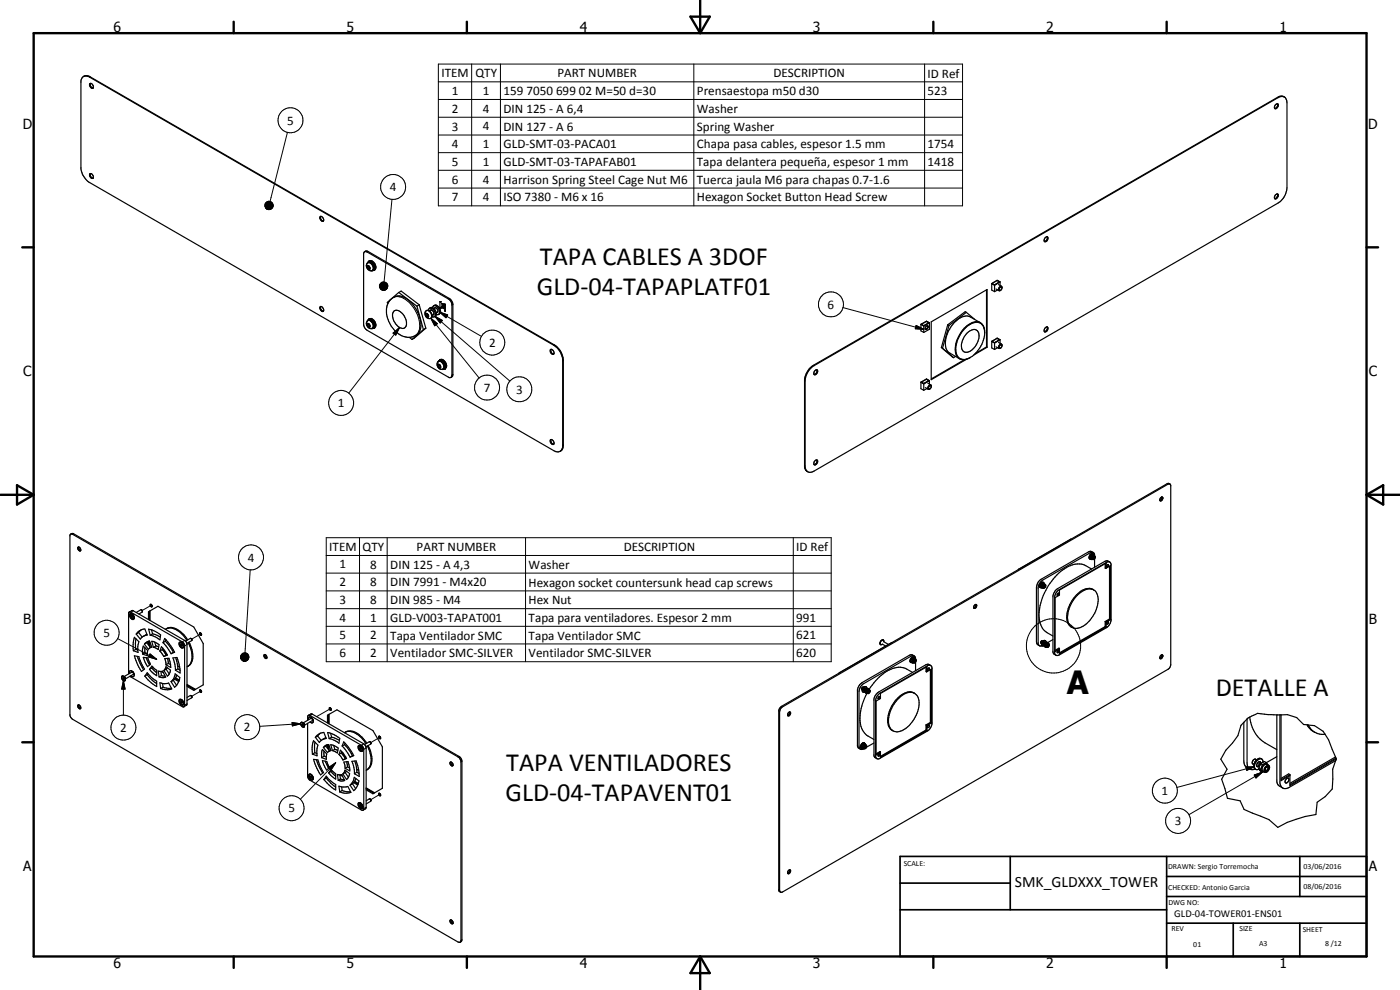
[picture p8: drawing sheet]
<svg xmlns="http://www.w3.org/2000/svg" width="420mm" height="297mm" viewBox="0 0 420 297" stroke-linecap="round" stroke-linejoin="round" font-family="sans-serif">
<defs><g id="words">
<text font-size="9.6" x="320.2" y="208.2">A</text>
<g font-size="7.9">
<text x="162" y="79.5">TAPA CABLES A 3DOF</text>
<text x="161.1" y="88.5">GLD-04-TAPAPLATF01</text>
<text x="364.9" y="208.8">DETALLE A</text>
<text x="151.9" y="231.4">TAPA VENTILADORES</text>
<text x="151.7" y="240.5">GLD-04-TAPAVENT01</text>
</g>
<text font-size="4.7" x="304.6" y="266.1">SMK_GLDXXX_TOWER</text>
<g font-size="4.2">
<text x="34" y="9.6">6</text>
<text x="104" y="9.6">5</text>
<text x="174" y="9.6">4</text>
<text x="244" y="9.6">3</text>
<text x="314" y="9.6">2</text>
<text x="384" y="9.6">1</text>
<text x="6.8" y="38.7">D</text>
<text x="410.6" y="38.7">D</text>
<text x="7" y="112.9">C</text>
<text x="410.8" y="112.9">C</text>
<text x="7" y="187.1">B</text>
<text x="410.8" y="187.1">B</text>
<text x="7" y="261.4">A</text>
<text x="410.8" y="261.4">A</text>
<text x="34" y="290.4">6</text>
<text x="104" y="290.4">5</text>
<text x="174" y="290.4">4</text>
<text x="244" y="290.4">3</text>
<text x="314" y="290.4">2</text>
<text x="384" y="290.4">1</text>
</g>
<g font-size="3.9">
<text x="132.5" y="23.2">ITEM</text>
<text x="142.7" y="23.2">QTY</text>
<text x="167.3" y="23.2">PART NUMBER</text>
<text x="232.1" y="23.2">DESCRIPTION</text>
<text x="278.4" y="23.3">ID Ref</text>
<text x="135.6" y="28.5">1</text>
<text x="144.9" y="28.5">1</text>
<text x="151.1" y="28.6">159 7050 699 02 M=50 d=30</text>
<text x="209.2" y="28.6">Prensaestopa m50 d30</text>
<text x="278.4" y="28.5">523</text>
<text x="135.6" y="33.8">2</text>
<text x="144.9" y="33.8">4</text>
<text x="151.1" y="33.8">DIN 125 - A 6,4</text>
<text x="209.2" y="33.9">Washer</text>
<text x="86.2" y="37.4">5</text>
<text x="135.6" y="39.2">3</text>
<text x="144.9" y="39.1">4</text>
<text x="151.1" y="39.2">DIN 127 - A 6</text>
<text x="209.2" y="39.2">Spring Washer</text>
<text x="135.6" y="44.4">4</text>
<text x="144.9" y="44.4">1</text>
<text x="151.1" y="44.4">GLD-SMT-03-PACA01</text>
<text x="209.2" y="44.5">Chapa pasa cables, espesor 1.5 mm</text>
<text x="278.4" y="44.4">1754</text>
<text x="135.6" y="49.7">5</text>
<text x="144.9" y="49.7">1</text>
<text x="151.1" y="49.7">GLD-SMT-03-TAPAFAB01</text>
<text x="209.2" y="49.8">Tapa delantera pequeña, espesor 1 mm</text>
<text x="278.4" y="49.7">1418</text>
<text x="117" y="57.4">4</text>
<text x="135.6" y="55.1">6</text>
<text x="144.9" y="55.1">4</text>
<text x="151.1" y="55.2">Harrison Spring Steel Cage Nut M6</text>
<text x="209.2" y="55.2">Tuerca jaula M6 para chapas 0.7-1.6</text>
<text x="135.6" y="60.4">7</text>
<text x="144.9" y="60.4">4</text>
<text x="151.1" y="60.4">ISO 7380 - M6 x 16</text>
<text x="209.2" y="60.5">Hexagon Socket Button Head Screw</text>
<text x="248.4" y="92.6">6</text>
<text x="146.8" y="104.1">2</text>
<text x="145.2" y="117.6">7</text>
<text x="154.9" y="118.1">3</text>
<text x="101.4" y="122.2">1</text>
<text x="98.8" y="165.3">ITEM</text>
<text x="108.8" y="165.3">QTY</text>
<text x="125" y="165.3">PART NUMBER</text>
<text x="187.2" y="165.3">DESCRIPTION</text>
<text x="239" y="165.4">ID Ref</text>
<text x="74.4" y="168.5">4</text>
<text x="101.9" y="170.6">1</text>
<text x="111.1" y="170.6">8</text>
<text x="117.1" y="170.6">DIN 125 - A 4,3</text>
<text x="158.7" y="170.7">Washer</text>
<text x="101.9" y="175.9">2</text>
<text x="111.1" y="175.9">8</text>
<text x="117.1" y="175.9">DIN 7991 - M4x20</text>
<text x="158.7" y="176">Hexagon socket countersunk head cap screws</text>
<text x="101.9" y="181.2">3</text>
<text x="111.1" y="181.2">8</text>
<text x="117.1" y="181.2">DIN 985 - M4</text>
<text x="158.7" y="181.2">Hex Nut</text>
<text x="31.1" y="191.1">5</text>
<text x="101.9" y="186.5">4</text>
<text x="101.9" y="191.8">5</text>
<text x="111.1" y="186.5">1</text>
<text x="111.1" y="191.9">2</text>
<text x="117.1" y="186.5">GLD-V003-TAPAT001</text>
<text x="117.1" y="191.9">Tapa Ventilador SMC</text>
<text x="158.7" y="186.6">Tapa para ventiladores. Espesor 2 mm</text>
<text x="158.7" y="191.9">Tapa Ventilador SMC</text>
<text x="239" y="186.5">991</text>
<text x="239" y="191.9">621</text>
<text x="101.9" y="197.1">6</text>
<text x="111.1" y="197.1">2</text>
<text x="117.1" y="197.2">Ventilador SMC-SILVER</text>
<text x="158.7" y="197.2">Ventilador SMC-SILVER</text>
<text x="239" y="197.1">620</text>
<text x="36.1" y="219.6">2</text>
<text x="73.2" y="219.5">2</text>
<text x="348.6" y="238.5">1</text>
<text x="86.6" y="243.8">5</text>
<text x="352.5" y="247.6">3</text>
</g>
<text font-size="3.1" x="352.4" y="275.2">GLD-04-TOWER01-ENS01</text>
<g font-size="2.4">
<text x="271.2" y="259.7">SCALE:</text>
<text x="350.6" y="260.8">DRAWN: Sergio Torremocha</text>
<text x="391.2" y="260.6">03/06/2016</text>
<text x="350.6" y="267">CHECKED: Antonio Garcia</text>
<text x="391.2" y="266.7">08/06/2016</text>
<text x="350.6" y="271.4">DWG NO:</text>
<text x="351.6" y="279.3">REV</text>
<text x="372" y="279.4">SIZE</text>
<text x="391" y="279.6">SHEET</text>
<text x="358.1" y="284.1">01</text>
<text x="377.9" y="283.8">A3</text>
<text x="397.7" y="283.8">8 /12</text>
</g>
</g></defs>
<g fill="none" stroke="#000" stroke-width=".3">
<path d="M131.6 19.2h157.3v42.6h-157.3zM141.6 19.2v42.6M150.2 19.2v42.6M208.2 19.2v42.6M277.5 19.2v42.6M27.1 23.1l-.2 .1M86.3 39.7l-5.2 20.8M131.6 24.6h157.3M131.6 29.8h157.3M131.6 35.2h157.3M117.6 59.8l-2.3 24.8M131.6 40.5h157.3"/>
<path d="M131.6 45.8h157.3M131.6 51.1h157.3M131.6 56.4h157.3M79.5 61.7l.9 1.2zM79.5 61.4l.9 1.5-.9-1.2zM79.5 61.9l.9 1zM79.6 61.1l.8 1.8zM79.6 62.2l.8 .7zM79.7 60.9l.2-.2 .5 2.2zM79.7 60.9l.7 2-.8-1.8zM79.7 62.4l.7 .5zM79.9 60.7l.2-.2 .3 2.4z"/>
<path d="M80 62.6l.4 .3zM80.1 60.5h.3v2.4zM80.2 62.7l.2 .2zM80.3 60.5v2.4M80.4 60.5l.2-.1-.2 2.5zM80.4 62.9h.6zM80.4 62.9l.8-.1zM80.4 62.9l1-.2zM80.4 62.9l1.2-.4zM80.4 62.9l1.4-.6zM80.4 62.9l1.5-.9-.1 .3zM80.4 62.9l1.6-1.1-.1 .2z"/>
<path d="M80.4 62.9l1.6-1.4v.3zM80.5 60.4v2.5M80.6 60.4h.3l-.5 2.5zM80.9 60.4l.3 .1-.8 2.4zM81.2 60.5l.2 .1-1 2.3zM81.4 60.6l.2 .1-1.2 2.2zM81.6 60.7l.2 .3-1.4 1.9zM81.8 61l.1 .2-1.5 1.7zM81.9 61.2l.1 .3-1.6 1.4zM110.3 79.7a.73 .73 0 0 1 .7 .4 .73 .73 0 0 1-.1 .8 .81 .81 0 0 1-.6-1.2zM110.4 75.4l-.2 .2M110.4 78.9a1.48 1.48 0 0 1 1.3 2.3"/>
<path d="M110.2 97.1a.63 .63 0 0 1 .8 .3 .63 .63 0 0 1-.2 .8 .92 .92 0 0 1-.6-1.1zM110.4 96.2a1.52 1.52 0 0 1 1.3 2.3M113.9 85.8l1.1 1.3-1.1-1zM113.9 86.1l1.1 1zM113.9 85.5l1.1 1.6-1.1-1.3zM114 86.3l1 .8zM114 85.3l1 1.8-1.1-1.6zM114.1 86.5l.9 .6zM114.2 85l.2-.1 .6 2.2zM114.2 85l.8 2.1-1-1.8zM114.3 86.8l.7 .3zM114.4 84.9l.2-.2 .4 2.4z"/>
<path d="M114.5 86.9l.5 .2zM114.6 84.7l.2-.1 .2 2.5zM114.8 87l.2 .1zM114.8 84.6h.3l-.1 2.5zM115 84.6v2.5M115 87.1l.6-.1zM115 87.1l.8-.2zM115 87.1l1-.4zM115 87.1l1.2-.6zM115 87.1l1.3-.8-.1 .2zM115 87.1l1.4-1.1zM115 87.1l1.4-1.3v.2z"/>
<path d="M115.1 84.6h.3l-.4 2.5zM115.4 84.6l.2 .1-.6 2.4zM115.6 84.7l.3 .1-.9 2.3zM115.9 84.8l.2 .2-1.1 2.1zM116.1 85l.1 .3-1.2 1.8zM116.2 85.3l.2 .2-1.4 1.6zM116.4 85.5v.3l-1.4 1.3zM118 99.9l1.9-1.6-1.1 2.2zM118 89.3a4.4 4.4 0 0 1 5 1.6 9.4 9.4 0 0 1 2.8 8.3l-.4 .7-.8 .8M119.9 98.3l-15.2 19.6M127.8 94.1v-.1a.73 .73 0 0 1 .7 .4 .73 .73 0 0 1 0 .8 .87 .87 0 0 1-.7-1.1zM128 93.2a1.53 1.53 0 0 1 1.3 2.3"/>
<path d="M129.3 95.5l2 1.6-.8 .6zM129.3 95.5l14.5 17.9M130.5 94.9l2.2 1.2-.6 .8zM130.5 94.9l22.5 19.4M131.9 93.6l2.5 .9-.6 .8zM131.9 93.6l12.6 7.3M132.5 92.1l-.6 .4M132.8 91.9l-.9 .6M133.3 91.7l-1.4 .8M134.8 89.5l-.2 .2M135.9 91.4l-.3 .1M253 92.3l24.2 6.5"/>
<path d="M274.9 97.7l2.3 1.1-2.5-.2zM131.5 109.3a.73 .73 0 0 1 .7 .4 .73 .73 0 0 1-.2 .8 .88 .88 0 0 1-.5-1.2zM131.6 108.5a1.48 1.48 0 0 1 1.3 2.2M135.9 112.4l-.3 .2M166.4 103.5l-.2 .1M169.1 108.1l-.2 .1M169.1 133.6l-.2 .1M22.1 160.1l-.3 .2M75.1 171l-1.6 24.9M97.9 161.3h151.6v37.2h-151.6zM97.9 166.7h151.6M97.9 172h151.6"/>
<path d="M97.9 177.3h151.6M107.9 161.3v37.2M116.2 161.3v37.2M157.7 161.3v37.2M238.1 161.3v37.2M35.3 191.6l11.7 6.2M40 183.3l-.7 .4M45 199l-.3 .2M45 196.2l2 1.6-2.4-.7zM45.5 181.5l-2.8 1.7M50 196.1l-.3 .2M52 194.9l-.3 .2"/>
<path d="M55.4 192.2l-.7 .4M56.1 193.4l-.7 .4M60.4 190.1l-2.9 1.7M72.2 196.8l1.2 1.6-1.2-1.3zM72.2 197.1l1.2 1.3-1.2-1zM72.2 197.4l1.2 1zM72.3 197.7l1.1 .7zM72.3 196.6l1.1 1.8-1.2-1.6zM72.5 196.4l.2-.2 .7 2.2zM72.5 196.4l.9 2-1.1-1.8zM72.5 197.9l.9 .5zM72.6 198.1l.8 .3z"/>
<path d="M72.7 196.2l.2-.2 .5 2.4zM72.8 198.2l.6 .2zM72.9 196l.2-.1 .3 2.5zM73.1 198.3l.3 .1zM73.1 195.9h.3v2.5zM73.3 195.9v2.5M73.4 198.4l.5-.1zM73.4 198.4l.8-.2zM73.4 198.4l1-.4zM73.4 198.4l1.1-.6zM73.4 198.4l1.2-.9zM73.4 198.4l1.3-1.1z"/>
<path d="M73.4 195.9h.3l-.3 2.5zM73.7 195.9l.2 .1-.5 2.4zM73.9 196l.3 .1-.8 2.3zM74.2 196.1l.2 .2-1 2.1zM74.4 196.3l.1 .2-1.1 1.9zM74.5 196.5l.1 .2-1.2 1.7zM74.6 196.7l.1 .3-1.3 1.4zM74.7 197v.3l-1.3 1.1zM97.9 182.6h151.6M97.9 187.9h151.6M97.9 193.2h151.6M312.4 192.5l.1 .1"/>
<path d="M312.7 192.7h.1M313.3 193l-.2-.1 .4 .3M37 204.3l.5 2.5h-1zM37 204.3v10.2M37.3 203l.1 .1M37.4 203.1h.1M37.4 203.1l.1 .1M37.5 203.1l.1 .5M37.5 203.2l.1 .4M40 201.8h.1M43 200.2l-.3 .1M56.1 211.2l-.7 .4"/>
<path d="M60.4 207.3l-2.9 1.6M87.7 216.8l2.5 .4-2.5 .6zM90.2 217.2l-12.3 .7M91 216.9l.1 .1M91.1 217h.1M91.2 217l.1 .1M91.2 217l.2 .6M91.3 217.2l.1 .1M93.8 214.3l-.8 .4M93.8 215.7h.1M99.3 212.6l-4.3 2.4M258.6 206.4h.1"/>
<path d="M259.4 206.8h-.1l.4 .2M96.7 231.2l-.2 .2M98.6 230.3l2.1-1.4-1.4 2.1zM98.8 230l-.3 .2M100.7 228.9l-10.6 10.9M103.7 227.1l-.2 .2M105.7 226l-.3 .1M109.2 223.2l-.8 .4M109.9 224.4l-.7 .4M114.1 238.3l-2.8 1.6M114.1 221.1l-2.8 1.7M137.7 226.9l-.2 .2"/>
<path d="M138.6 228.4l-.3 .2M373.9 230.2l2.6-.2-2.3 1.1zM376 228.3h.1M376.4 232.5l2.4-.8-1.9 1.7zM376.5 230l-23.3 6.3M376.5 228.6h.1M377.6 229.2l-.3-.2 .9 .5M378.8 231.7l-22 12.7M109.9 242.2l-.7 .4M138.6 282l-.3 .2"/>
<circle cx="87.2" cy="36.1" r="3.7"/>
<circle cx="118" cy="56.1" r="3.7"/>
<circle cx="249.4" cy="91.3" r="3.8"/>
<circle cx="146.2" cy="116.3" r="3.8"/>
<circle cx="147.7" cy="102.8" r="3.8"/>
<circle cx="155.9" cy="116.8" r="3.7"/>
<circle cx="102.4" cy="120.9" r="3.7"/>
<circle cx="75.3" cy="167.2" r="3.8"/>
<circle cx="32" cy="189.8" r="3.8"/>
<circle cx="316.2" cy="193.8" r="8.1"/>
<circle cx="37" cy="218.3" r="3.8"/>
<circle cx="74.2" cy="218.2" r="3.8"/>
<circle cx="349.6" cy="237.2" r="3.7"/>
<circle cx="87.5" cy="242.5" r="3.7"/>
<circle cx="353.6" cy="246.3" r="3.8"/>
</g>
<g fill="none" stroke="#000" stroke-width=".35">
<path d="M24.7 23.2a1.62 1.62 0 0 1 2.2 0l139.3 80.4a5.9 5.9 0 0 1 2.7 4.2v26.2a1.59 1.59 0 0 1-1 1.5 1.59 1.59 0 0 1-1.7-.3l-139.3-80.4a6 6 0 0 1-2.6-4.2v-26.3zM25.2 22.9l.7-.2 .9 .2 139.6 80.6a5.8 5.8 0 0 1 2.7 4.6v25.5a1.84 1.84 0 0 1-1 1.8M25.2 22.9l-.2 .1M27.1 25a1.05 1.05 0 0 0 .9 1.4M27.2 25a1.14 1.14 0 0 1 .8 1.4M27.2 25a.84 .84 0 0 0-.1 1 .84 .84 0 0 0 .9 .4M382.7 31.5l.7-.3a.88 .88 0 0 1 0 .9 .88 .88 0 0 1-.8 .4l-.1-.5zM383.4 31.2a1.07 1.07 0 0 1-.8 1.4M385.3 29h-1.1l-.6 .3-139.3 80.4a5.9 5.9 0 0 0-2.7 4.2v26.3a1.6 1.6 0 0 0 1 1.4 1.6 1.6 0 0 0 1.7-.2l139.3-80.5a5.8 5.8 0 0 0 2.6-4.6v-25.5a1.75 1.75 0 0 0-.8-1.7 1.75 1.75 0 0 0-2 .1l-139.3 80.4a5.9 5.9 0 0 0-2.6 4.2v26.3l.3 1 .6 .4M27.1 52.1a1.13 1.13 0 0 0 .7 1.4M27.2 52.1a.93 .93 0 0 1 .6 1.4M27.2 52.1a.85 .85 0 0 0-.2 .9 .85 .85 0 0 0 .8 .5"/>
<path d="M382.7 58.5l.7-.3a.88 .88 0 0 1 0 1 .88 .88 0 0 1-.8 .4l-.1-.5zM383.4 58.2a1.1 1.1 0 0 1-.8 1.4M96.1 65a.84 .84 0 0 1 .9 .4 .84 .84 0 0 1-.2 1 1.08 1.08 0 0 1-.7-1.4zM96.3 64.9a1.1 1.1 0 0 0 .8 1.4M109.4 75.5l.8 .1 25 14.6 .4 1.3v21.1l-.1 .6M109.4 75.5l.4-.2 .6 .1 24.4 14.1 .6 .6 .5 1.3v21l-.2 .6-.9 .3-24.6-14.2-.6-.5-.5-1.1v-21.5zM110.2 79a1.46 1.46 0 0 0 1.3 2.2M110.2 79l.3-.4h.4a1.86 1.86 0 0 1 1.2 2l-.6 .6M110.2 79a.96 .96 0 0 1 1.6 .4M110.6 79.8l.3 .4v.5h-.3M110.6 79.8h-.3v.5M110.6 79.8v.3"/>
<path d="M110.8 78.3v.1M110.8 78.3h.2M110.8 78.3a1.72 1.72 0 0 1 1.7 .8 1.72 1.72 0 0 1-.1 1.8M110.8 78.5l-.4 .2M110.8 78.4h-.1M110.9 78.4l-.3 .1M110.9 78.4h-.2M110.9 78.4l.6 .1M111.5 78.5l.4 .4M111.5 78.5l.2 .2M111.8 79.4l.4 .7-.2 1.1M111.9 78.9l.3 .4"/>
<path d="M112 79.1l.2 .2M112.2 79.3l.1 .3M112.2 79.3l.3 .5M112.3 79.1v.1M112.3 79.2h.1M112.3 79v.1M112.3 79.1l.1 .1M112.4 79.2v.1M112.5 79.8v1M314.2 71a.84 .84 0 0 1 .2 1 .84 .84 0 0 1-1 .4M314.2 71a1.06 1.06 0 0 0-.8 1.4M314.2 71a1.06 1.06 0 0 1-.8 1.4"/>
<path d="M96.3 91.9a1.06 1.06 0 0 0 .8 1.4M96.3 91.9l.7 .6 .1 .8M96.3 91.9a.83 .83 0 0 0-.1 1 .83 .83 0 0 0 .9 .4M110.2 96.4a1.51 1.51 0 0 0 1 2.2h.6l.7-.5M110.2 96.4l.1-.2a.94 .94 0 0 1 1.5 .5l.4 .8-.2 1M110.2 96.4a.92 .92 0 0 1 .9-.3 .92 .92 0 0 1 .7 .7 1.04 1.04 0 0 1-.3 1.8M110.3 97.7l.3 .4M110.3 80.3l.3 .4M110.6 97.2l.3 .4v.4l-.3 .1M110.6 97.2h-.3v.5M110.6 97.2v.2M110.6 97.4l-.3 .3"/>
<path d="M110.6 97.4l.3 .4M110.6 80.1l.3 .4-.3 .2M110.6 80.1l-.3 .2M110.7 95.8l-.1 .1M110.8 95.8l.7 .1M110.8 95.6h.2M110.8 95.6l.2 .1M110.8 95.6v.2M110.8 95.8l-.4 .2M110.8 95.8h-.1M110.9 97.9l-.3 .2M111 95.6a1.74 1.74 0 0 1 1.5 2.6l-.2 .2"/>
<path d="M111.5 95.9l.5 .5M111.5 95.9l.7 .8M112.1 81.1l.3 .1M112.1 96.4l.4 .8M112.3 98.4l.1 .1M112.3 96.4v.1M112.3 98.4l-.2 .1M112.3 96.5h.1M112.3 98.3l-.1 .1M112.4 98.5h.1M112.4 80.9l-.2 .2M112.4 80.9v.3"/>
<path d="M112.4 96.5v.2M112.4 81.1v.1M112.5 98.1l-.1 .4M112.5 97.2v.9M112.5 80.8l-.1 .1M112.5 80.8l-.7 .4h-.3M117 90.1a3.5 3.5 0 0 1 5.5-.1 9.5 9.5 0 0 1 3.6 9 4.1 4.1 0 0 1-6.4 1.2 7.9 7.9 0 0 1-3-9.6zM118.3 93.3a2.03 2.03 0 0 1 2.5 .8 3.5 3.5 0 0 1 .9 4.1 1.66 1.66 0 0 1-2.7-.7 3.6 3.6 0 0 1-.9-4zM119.7 87.8l.7-.5 5.4 4.1M119.7 87.8l-3.5 2.9 .2 .5M119.7 87.8l5.4 4.1M125.1 91.9l2 7"/>
<path d="M125.8 91.4l2 7.1M125.8 91.4l-.7 .5M127.1 98.9l-3.5 3M127.8 98.5l-4.2 3.4M127.8 98.5l-.7 .4M127.8 94.7v-.6h.4l.4 .5v.4l-.4 .1M127.8 94.7l.4 .4M128.2 94.4l.4 .5-.4 .2M128.2 94.2v.2M128.2 94.4l-.4 .3M128.6 93.1a1.07 1.07 0 0 0-1.1 .7 1.07 1.07 0 0 0 .3 1.2 1.01 1.01 0 0 0 1 .6 1.01 1.01 0 0 0 .9-.6M128.6 93.1l.3-.6a1.6 1.6 0 0 1 1.6 .8 1.6 1.6 0 0 1-.3 1.8l-.5-.1"/>
<path d="M128.6 93.1a1.89 1.89 0 0 1 1.1 1.9M128.9 92.5a1.29 1.29 0 0 1 2 1.2l.1 .7-.6 .6M129.4 93h.1M129.4 93l-.3 .2M129.4 93l.7 .6 .1 .7M129.4 93l-.5 .3M129.8 92.3a.8 .8 0 0 1 .8-.6 .8 .8 0 0 1 .8 .5 1.43 1.43 0 0 1 .1 2.2l-.5-.1M130.1 94.4h.1M130.1 91.7a1.17 1.17 0 0 1 1.8 .8 1.19 1.19 0 0 1-.3 1.9M130.1 94.4l-.2 .1M130.2 94.3l-.1 .1M130.2 94.3l-.5 .3"/>
<path d="M130.6 92.3l-.2 .2M130.6 92.3a.83 .83 0 0 1 .7 .6 .83 .83 0 0 1-.2 .9M130.6 92.3l-.4 .3M131.4 93.6l-.4 .3M132 90.6h.1M132.1 90.6h.4M132.2 90.6l-.2 1.9h.5M132.5 91.9l.5 .6h.5M132.5 91.2h.6l.4 .5M132.7 91.6l.3 .6 .5 .3M132.7 91.1v.6M133 91.2v.4l.5 .5"/>
<path d="M133.5 91.2l.1 2.2M133.5 91.3l.1 .1M133.5 91.2h.1M133.6 91.2l-.1 .1M133.6 91.4h.1M133.6 91.4v2M133.6 93.3v.1M276.4 97.3v2l.8 .4M276.5 97.3l.7 .4M276.5 97.3h.1M277.2 97.7v2M277.7 98.8h.2"/>
<path d="M278 96.4l.8 .5-1.6 .9-.8-.5M278.1 98.8h-.2M278.1 96.4l-1.7 .9M278.1 96.4l.8 .5M278.3 98.4l-.5 .4M278.3 97.7l-.2 .1a.73 .73 0 0 0-.4 1M278.3 97.7l.2 .2M278.3 97.7l.1 .1M278.4 97.8l.1 .2-.2 .6-.6 .2M278.4 98.1l-.3 .6M278.4 97.8v.3M278.5 98.1l-.2 .4"/>
<path d="M278.8 96.9l-1.6 .8M278.8 96.9l-.8-.5-1.5 .9M278.8 96.9h.1M278.9 96.9v1.9l-1.7 .9M278.9 96.9l-1.7 .9-.8-.5M284.4 97.5l.4 .2M284.4 97.5l-1.9 6.8M284.8 97.7l-1.9 6.8M290 93.7l2.6 2.1M290 93.7l-5.2 4M290 93.7l-.3-.2-5.3 4M290.3 99.9a2.35 2.35 0 0 1 3-.7 3.9 3.9 0 0 1-.6 4.8 2.99 2.99 0 0 1-3.4 1.5 2.95 2.95 0 0 1-.3-3.7z"/>
<path d="M293.9 96.6a5.5 5.5 0 0 0-5.6 3.3 7.2 7.2 0 0 0-1.1 7l.8 .8M295.5 99.8a3.4 3.4 0 0 0-1.3-3l-3-1.7a4.2 4.2 0 0 0-4.8 1.7 8.6 8.6 0 0 0-2.4 8l.7 .9 3.3 2M296.1 87v17.1M297.6 85.1v1.9l.9 .5M297.6 85.1l.9 .4M297.6 85.1l.9 .5M297.7 85v.1M297.7 85l.8 .5M298.5 85.5h.1M298.5 85.6v1.9M298.9 86.7l.9 .5M299.2 84.1l.8 .5-1.5 .9"/>
<path d="M299.4 87l-.9 .5M299.7 85.4l.9 .5M300 84.6h.1M300 84.6l-1.5 .9M300 84.6l-.8-.4-1.5 .8M300.1 84.6l-.8-.5-1.7 1M300.1 84.6v1M300.1 84.6l-1.6 1M300.3 87.1a.8 .8 0 0 0 .1-1.2 .9 .9 0 0 0-.6 1.3M300.3 87.1l-.5 .1M300.7 86.2a.54 .54 0 0 0-.7 .2 .54 .54 0 0 0 .1 .8l.2-.1M314.2 98.1a.83 .83 0 0 1 .2 1 .83 .83 0 0 1-1 .4"/>
<path d="M314.2 98.1a1.06 1.06 0 0 0-.8 1.4M314.2 98.1a1.06 1.06 0 0 1-.8 1.4M122.8 101.2l.8 .7M131.4 108.6a.93 .93 0 0 1 1-.4 .93 .93 0 0 1 .7 .8l.4 1-.3 .7M131.4 108.6a1.46 1.46 0 0 0 1.3 2.2M131.4 108.6a1.13 1.13 0 0 1 1.2-.1 1.13 1.13 0 0 1 .7 1v.9l-.6 .4M131.5 109.9v-.5h.4l.3 .4v.5h-.3M131.5 109.9l.4 .4M131.9 109.6l.3 .5M131.9 109.4v.2M131.9 109.6l-.4 .3M132 108l-.2 .2"/>
<path d="M132 108.1l-.3 .1M132 107.9l-.1 .2M132 107.9h.2M132 107.9h.1M132.1 107.9h.1M132.1 108h-.1M132.1 108l.6 .1 .6 .6M132.2 110.1l-.3 .2M132.2 107.9a1.75 1.75 0 0 1 1.5 2.6h-.1M132.2 107.9h.1M133.1 108.5l.2 .2M133.3 108.7l.4 .7"/>
<path d="M133.5 110.7h-.2M133.5 108.7l.1 .1M133.5 110.6v.1M133.5 110.7h.1M133.6 108.7v.1M133.6 110.6l-.2 .1M133.6 109.2l.1 .3M133.6 110.5l-.1 .2M133.6 108.8v.2M133.6 110.5v.2M133.6 110.7h.1M133.6 108.8h.1"/>
<path d="M133.7 109.4v1M133.7 110.4l-.1 .1M133.7 110.4l-.7 .4h-.3M133.7 109.5v.9M165.4 104.8a1 1 0 0 0 .8 1.4M165.4 104.8a1.07 1.07 0 0 1 .8 1.4M165.4 104.8l-.2 .1a.99 .99 0 0 0 .9 1.4l.1-.1M245.1 111a.81 .81 0 0 1 .1 .9 .81 .81 0 0 1-.9 .4M245.1 111a1.04 1.04 0 0 0-.8 1.3M245.1 111a1.05 1.05 0 0 1-.8 1.4M276.4 114.7v1.9l.8 .5M276.4 114.7l.8 .5"/>
<path d="M276.4 114.7l.8 .4M276.5 114.6v.1M276.5 114.6l.7 .5M277.2 115.1h.1M277.2 115.2v1.9M277.7 116.3l.9 .5M278 113.7l.8 .5-1.6 .9M278.1 113.7l-1.7 1M278.1 113.7l.8 .5M278.2 116.6l-1 .5M278.5 115l.8 .5M278.8 114.2v.1"/>
<path d="M278.8 114.2l-1.6 .9M278.8 114.2l-.8-.4-1.5 .8M278.9 114.2v1M278.9 114.2l-1.7 1M279 116.7l-.4 .1M279.3 115.5l.2 .6-.5 .6M279.3 115.5a.89 .89 0 0 0-.7 1.3M279.5 115.8a.54 .54 0 0 0-.7 .2 .54 .54 0 0 0 .1 .8l.1-.1M282.5 104.3l.4 .2M282.5 104.3l3.7 3M282.9 104.5l3.3 2.8M286.7 106.9l-.5 .4"/>
<path d="M289.5 107.9l-10 5.8M290.4 107.6a2.53 2.53 0 0 1-2.6-.3 2.53 2.53 0 0 1-1-2.5 8.6 8.6 0 0 1 6.1-8.1 2.64 2.64 0 0 1 2.6 3.3 9.1 9.1 0 0 1-5.7 7.9h-.8l-1-.2M291.2 107.3l-.6 .3M296.1 104.1l.1 .1M296.1 104.1l-3.3 1.9M296.2 104.2v-17.3l-16.7 9.7v17.3l10.5-6.1M296.2 104.2l-3.9 2.3M297.6 102.4v2l.9 .5M297.6 102.4l.9 .5M297.7 102.4l.8 .4M297.7 102.4h.1M298.5 102.8v2.1"/>
<path d="M298.9 104.1l.9 .5M299.2 101.5l.8 .4-1.5 1M299.4 104.3l-.9 .6M299.7 102.7l.9 .6M300 101.9l-1.5 .9M300 101.9l-.8-.4-1.5 .9M300 101.9v.1M300 103.4l.4-.2a.75 .75 0 0 1 .2 .9 .75 .75 0 0 1-.8 .4l-.1-.5zM300.1 101.9l-.8-.4-1.7 .9M300.1 101.9v1.1M300.1 101.9l-1.6 1-.9-.5M300.7 103.6a.54 .54 0 0 0-.7 .2 .54 .54 0 0 0 .1 .7l.2-.1"/>
<path d="M165.4 131.9a1 1 0 0 0 .8 1.4M165.4 131.9a1.07 1.07 0 0 1 .8 1.4M165.4 131.9a.84 .84 0 0 0-.1 1 .84 .84 0 0 0 .9 .4M244.5 138.3l.6-.3a.81 .81 0 0 1 .1 1 .81 .81 0 0 1-.9 .4zM245.1 138a1.05 1.05 0 0 1-.8 1.4M348.2 149.5l.4-.4a.45 .45 0 0 1 .5 .4 .45 .45 0 0 1-.3 .5l-.6 .3zM348.7 149.1l-.2 .8-.4 .3M351.1 145.2l-.6 .1-116 67.1-.5 1.2v53.5l.2 .5M21 160.4l.5-.2 .3 .1 116.1 67.1 .4 .9v54.1l-.2 .3h-.6l-116-67.2-.5-.9zM21.2 160.3l.9-.2 116 67.1 .5 1.2v53.6l-.5 .7M23.4 164.3a.63 .63 0 0 1 .7 .2 .63 .63 0 0 1-.2 .9l-.5-.5zM23.7 164.1v.7l.5 .3"/>
<path d="M312.2 175.9l.5 .5M312.2 175.9l.3 .2M312.5 176.1l.2 .3M312.5 175.2l.6-.3 .2 .1-.6 .3M312.5 175.2l-.3 .7M312.5 175.2l.2 .1M312.7 175.3l-.2 .8M313 176.4h-.3M313.2 174.8a1.03 1.03 0 0 0-.9 1.5M313.3 175.7l-.2 .4 .2 .2 .4-.6-.4 .1M313.4 175.7h.2v.4l-.3 .1-.1-.2M313.6 175.4a.73 .73 0 0 0-.6-.7 .73 .73 0 0 0-.8 .4l-.2 1 .6 .3"/>
<path d="M313.7 175.4a.75 .75 0 0 0-.6 1M313.7 175.4a.63 .63 0 0 1 0 .7 .63 .63 0 0 1-.6 .3M313.7 175.4a.59 .59 0 0 0-.8 .2 .59 .59 0 0 0 .2 .8M317.4 178.1h.4l-.3 .6-.2-.1zM317.4 177.3l14.7-8.6a.82 .82 0 0 1 .8-.1 .82 .82 0 0 1 .5 .7v16.9l-.2 .9-1.1 1.2-14.2 8.2-.7 .2-.5-.3-.2-.4v-16.9l.3-1zM321.5 161.7l-15.9 9.2M322.9 179a5.2 5.2 0 0 1 5-2.2 3.9 3.9 0 0 1 1.5 4.8 8.6 8.6 0 0 1-6.5 7 3 3 0 0 1-2.4-4.1 10 10 0 0 1 2.4-5.5zM326.9 167.6l.2 .2M327.1 167.3l.5 .6M327.1 167.3l.2 .2M327.1 167.8h.3M327.3 167.5l.3 .4"/>
<path d="M327.4 166.6l.5-.3 .3 .1-.6 .4M327.4 166.6l.2 .2M327.4 166.6l-.3 .7M327.6 170.7l-1.8-1a6.5 6.5 0 0 0-7 1.4 18.4 18.4 0 0 0-6.9 14.1 5.9 5.9 0 0 0 4.1 5.6M327.6 166.8l-.3 .7M327.8 167.8l-.2 .1M328 166.2a.93 .93 0 0 0-1 .4 .93 .93 0 0 0 .1 1.2M328 166.2a1.07 1.07 0 0 0-1 1.4M328 166.2l.5 .6M328 167.4l.1-.2 .4-.1-.1 .4-.4 .1M328.1 165.8l-.8-.4-.7 .2-14.1 8.2a3.2 3.2 0 0 0-1.4 2.4v16.4l.1 .6 .8 .6M328.2 177a4 4 0 0 0-5.1 1.4 8.8 8.8 0 0 0-2.6 8.6l1 1.1"/>
<path d="M328.5 167h.1M328.5 167l-.5 .4M328.5 166.8a.87 .87 0 0 0-.3-1 .87 .87 0 0 0-1.1 .1l-14.1 8.1a3.6 3.6 0 0 0-1.4 2.2v16.9l.4 .7M328.5 167.6v2.6M328.5 167a.33 .33 0 0 1 0 .6 .33 .33 0 0 1-.5-.2M328.5 166.9a.64 .64 0 0 1-.5 1M328.5 166.9a.63 .63 0 0 0-.5 .3 .63 .63 0 0 0 0 .7M328.6 166.9a.59 .59 0 0 0-.9 .1 .59 .59 0 0 0 .3 .9M331.7 169.2v1.3l.1 .1M331.8 169v1.6M332 170.5v-1.5l-14 8v1.6l-1.4 .7v16.2l1.4-.8M332 170.5l1.3-.8v16.2"/>
<path d="M332 170.5l-.2 .1M332.1 170.1h.1M332.4 169.4h.2l.1 .3-.4 .4-.2-.2zM333 169.9v15.8M333 168.7l-.6-.4-.9 .1-14.1 8.2-.7 .6-.7 1.6v16.8l.3 .6 .6 .4M333.2 169.8v16M38.8 183.6h.3l15.6 9 .6 .6v18.8h-.6l-15.7-9.1M38.8 183.6l-.2 .3v18.3M38.8 183.6l1.1-.4 16 9.4 .2 .8v17.8l-.1 .4-.8 .4M39.3 184.2l.5 .1M39.3 184.2h.4M39.3 184.2a.9 .9 0 0 0 .8 1.4"/>
<path d="M39.3 184.2h.1M39.4 184.8h.4M39.4 184.8l.2 .3M39.7 184.2l-.5-.1a1.01 1.01 0 0 0-.1 1.2 1.01 1.01 0 0 0 1.1 .4l.1-.5-.3-.7M39.7 184.2l.2 .2M39.7 184.7l-.3 .1M39.8 184.8l.1 .2-.3 .1M39.8 184.8l-.2 .3M39.8 184.4l.2 .2M40.2 184.8v.6M40.2 185.5l-.1 .1M40.3 185.3l-.2 .3"/>
<path d="M40.3 196.8l1.4 .2 .7 1.9 1 1.8-1 .8-1.1-2zM40.3 191.2l1.4 1.3-.4 1.5 .1 1.7-1.4-.5v-1.9zM40.8 194.8l.5 .3M40.8 194.8l-.8 .4M40.8 191.6v3.2M40.9 190.2l1.2 1.6 .6-.7M40.9 190.2l.9-.9 1.7-.6 .7 1.8-1.2 .4M41.2 196.9l1.9 4.1M41.6 189.8l1.1 1.3M41.6 189.8l-.7 .4M42.4 189l-.8 .8M42.4 183l-1.5 .8"/>
<path d="M42.4 183l.3 .4M42.4 183h.1M42.6 183.1l.1 .2M42.7 183.4l-1 .8M43 190.9l-.3 .2M43 197.2l1.4 .2 .8 1.9-.9 .7zM43.5 195.9l-.7 .4M43.5 194.4v1.5M43.5 195.9l.7 .2M43.9 197.4l1 2.1M44 192.8l-.7 .5M44 192.8l1.2 1.5"/>
<path d="M44.1 190.3l-1.1 .6M44.2 196.1l.2-.9-1.4-1.4-.3 1.2 .1 1.3M44.2 196.1v.7l-1.4-.5M44.4 192.4l-.4 .4M44.6 185.9v-2.3l2.8-1.7 10.8 6.2 2.8 5v12.4l-2.8 1.6-2.1-1.1M44.6 192.4v1.1M44.6 192.4l-1.3 .9M44.6 188.8l1.5 .4 2.1 1.3-.2 1.5-1.5-.9-1.4-.5zM44.9 183.4v2.7M44.9 192.4v1.5M44.9 192.4l.7 1.8-1.1 .6-1.2-1.5M44.9 192.4h-.3"/>
<path d="M45 183.3v2.9M45 192.8v1.3M45.1 181.4h.3l.3 .3-.1 .4-.4-.2zM45.4 181.4l.1 .3M45.5 189l.3 1.2M45.5 181.7l.2 .2M45.5 192.4l1.1 .3 1.1 .7-.2 1.5-1.5-.7zM45.5 194.1l-.5 .3M45.6 199.9l1.4 1.2v1.6l-2.1-1.9zM45.8 190.2l-.7 .4M45.8 190.2l2.3 .9M46.4 192.7l.4 1.1"/>
<path d="M46.8 193.8l.8 .3M46.8 193.8l-.8 .4M48 195.3l1.2 1.7M48.7 194.9l1.2 1.7M48.7 194.9l-.7 .4M48.8 194.5l-.1 .4M48.9 192.8l.5-1.2 1.4 1.6 1.6 2.5-1.1 .4M48.9 192.8l1.3 1.6 1.1 1.7M49.1 194.8l.9 1.7M49.1 194.8l1.1 1.8-1 .4M49.1 194.8l-.6-.7-.5 1.2M49.6 188.8a3.9 3.9 0 0 1 4.7 1.1l1.8 2.3"/>
<path d="M49.6 192.4l-.7 .4M49.6 192.4l1.4 1.6 1 1.7M49.8 188.7a3.3 3.3 0 0 1 4.2 .7l1.3 1.1 1 1.5M49.8 191.9l-.2 .5M49.9 196.6l-.7 .4M50.2 196.5l-.3 .1M50.3 197.5l.2 1.6M50.5 199.1l-.7 .4M50.5 199.1l.7 .3M50.7 197.5h.1M50.7 197.5l-1.3 .1 .4 1.9M50.7 197.5l.6 2.8-1.5-.8"/>
<path d="M51.9 197.4l1.2-.1 .7 2 .2 2.6-1.3-.8-.2-1.8zM52 195.7l-.7 .4M52.4 195.6l-.4 .1M52.7 197.3l.7 3.4M53.3 199.8l.6 .3M54.1 192.8l.7 .2M54.2 192.8h.3a.52 .52 0 0 0-.7 0 .52 .52 0 0 0 0 .7l.7 .9 .6-.1v-.8M54.2 192.8a.86 .86 0 0 0-.1 .9 .86 .86 0 0 0 .8 .5M54.3 193.4l.1-.2 .2 .1v.5l-.2-.2M54.3 193.4l.1 .2M54.5 193.3l-.2 .1M54.7 192.9l.4 .6"/>
<path d="M54.7 193.5h.1M54.7 193.5l-.3 .1M54.8 193.1l.1 .2M54.9 194.2h.1M55 193.4l.1 .2M55.1 193.6l-.1 .5M55.1 193.8l-.2 .4M56.5 192.8a6.7 6.7 0 0 1 .4 6.6l-.8 .7M56.7 192.7a6.1 6.1 0 0 1 .1 6.9l-.5 .4M57.4 191.6l.2 .5M57.4 191.6l-.2-.1-1.5 .9M57.4 191.6l.1 .1"/>
<path d="M57.5 191.8l.1 .3M57.6 192.1l-1.5 .9M59.9 189.9h.3l.3 .4-.1 .3-.5-.3zM60.1 189.9l.3 .5zM60.4 190.4l.1 .1M79.2 196.5a.63 .63 0 0 1 .8 .3 .63 .63 0 0 1-.2 .8l-.4-.3zM79.5 196.4l.1 .6 .5 .4M264.2 192.7v.6M264.2 192.7l.1 .7M264.2 193.3l.1 .1M264.8 193.3l1 .5M264.8 192h.3"/>
<path d="M264.8 192l-.6 .7M264.9 193.3l-.6 .1M265 192h.1M265.1 192l.1 .6M265.2 192.5l1.4 .8M267.7 192.8l-.2 .1M273.3 198.4l.6 .5M273.3 198.4l.3 .1M273.4 198.8h.3M273.6 198.5l.3 .4M273.6 197.7l-.3 .7M273.6 197.7l.3 .1"/>
<path d="M273.9 197.8l-.3 .7M274.1 198.8l-.2 .1M274.3 197.2a.97 .97 0 0 0-1 .5 .97 .97 0 0 0 .1 1.1M274.4 196.8l-.7-.3-.8 .1-14.9 8.8-.7 1.5v16.9l.3 .6 .6 .4M274.4 197.4l-.2-.1-.6 .4M274.4 197.4l.3 .4M274.4 197.4l-.5 .4M274.5 197.5l-.1-.2a.98 .98 0 0 0-1 .4 .98 .98 0 0 0 0 1.1M274.5 198.1l.3 .2-.4 .5zM274.7 198.2l-.1 .4h-.3M274.8 197.9a.89 .89 0 0 0-.4-1 .89 .89 0 0 0-1 0l-14.4 8.3-.7 .8-.5 1.5v16.4a.89 .89 0 0 0 .5 .9 .89 .89 0 0 0 1.1-.2M274.8 198.7l.2-.5-.1-.3-.7-.1-.4 .7 .5 .4"/>
<path d="M274.8 198.7v2.6M274.8 198.1l-.4 .1M274.8 198.7l-.5 .2M274.8 197.9l-.5 .3v.7M279.3 199.6l-.6-.3-.9 .2-14.1 8.1-1.1 1.2-.3 1v16.9l.2 .5 .7 .4M292.6 181.5l.3-.1a.73 .73 0 0 1 .1 .8 .73 .73 0 0 1-.7 .3v-.7zM292.8 181.4l-.2 .8-.3 .2M312 193.8h.7M312.6 193l.1 .7M312.7 193.7l.9 .1M312.9 192.4l-.3-.1-.2 .3v.4h.2M313.5 192.7l-.1 .3-.4 .3"/>
<path d="M313.5 193.3h-.5M313.6 193.8l.2 .4M313.6 193v-.3a.43 .43 0 0 0-.5 .1 .43 .43 0 0 0-.1 .5M313.6 193l.2 .1M313.6 193l-.3 .8 .5 .4M313.8 192.2a.92 .92 0 0 0-1.2 .8M313.8 193.1l-.2 .7M313.9 192.7a.51 .51 0 0 0-.5-.6 .51 .51 0 0 0-.5 .6l-.2 .6v.4M314.1 194.1l-.3 .1M314.3 193.7v.3h.2M314.4 192.8l.3 .4M314.4 192.8l-.4-.1-.4 .3"/>
<path d="M314.4 192.8l-.6 .3M314.5 193.4l.1-.1a.37 .37 0 0 1 .1 .5 .37 .37 0 0 1-.5 .2l.1-.4M314.5 193.5l-.2 .2M314.5 193.4l.2 .1-.2 .4M314.5 193.9v.1M314.5 193.4l-.2 .2M314.7 193.2a.57 .57 0 0 0-.6 .4 .57 .57 0 0 0 .3 .7 .66 .66 0 0 0 .3-1.1M314.7 193.2h.1M314.8 193.2a.62 .62 0 0 0-.8 .1 .62 .62 0 0 0-.1 .8l.3 .1M316 191.9l-1.6 .9M317.4 195.2h.4l-.3 .6-.2-.1zM318 194.6l-1.4 .7"/>
<path d="M318 194.6l-1.4 .5M321.5 188.1l.2 .2M331.7 186.5v1.5M331.7 188l.1 .1M331.7 188l-13.7 7.9M331.7 186.5l.1 .1M331.8 186.6v1.5M331.8 188.1l-13.8 8M331.8 188.1l.2 .1M331.8 186.6h.2M332 188.2l-14 8.1v-1.7M332 186.6v1.6"/>
<path d="M332.3 186.7l.2-.2 .2 .2-.4 .6-.2-.2zM333 185.7l-1.3 .8M333 185.7l.2 .1M333.2 185.8l-1.4 .8M333.2 185.8l.1 .1M333.3 185.9l-1.3 .7M348.3 196.7l.5-.2a.66 .66 0 0 1 .1 .7 .66 .66 0 0 1-.8 .3zM348.7 196.5l-.1 .6-.5 .4M23.4 211.5l.4 .1a.7 .7 0 0 1 .3 1.1 .81 .81 0 0 1-.7-1.2zM23.7 211.5a.85 .85 0 0 0 .5 1M36.6 202.9h.3M36.6 202.9h.5"/>
<path d="M36.6 202.9a.9 .9 0 0 0 0 .9 .9 .9 0 0 0 .9 .5M36.6 202.9h.1M36.9 203.5h.3M36.9 203.5v.3M37 202.9l.6 .8M37 203.4l-.1 .1M37.1 202.9l.1 .1M37.1 202.9l.3 .2M37.1 203.5l-.2 .3M37.2 203.5v.3h-.3M37.4 203.2l.2 .5M37.4 204.3h.1"/>
<path d="M37.6 204.2l-.1 .1M37.6 203.7v.3M37.6 204l-.1 .2M37.6 203.6v.4M38.9 202.1l.2-.8 .3-.1 .6 .5 .3 .7-.1 .5-.4 .1-.5-.3M39.8 201.5l-.2 .2M39.8 201.7h.1M39.9 201.7l.2 .6M40 201.6l.2 .5M40 202.3l-2.4 1.4M40.1 202.3h-.1M40.1 202.1l-.4-.5-2.5 1.4"/>
<path d="M40.2 202.3l-.2 .1M44.2 201.8l1.3 1.5 1.5 1.1v1.6l-1.6-1.1-1.9-2zM44.2 202.4l-.7 .5M44.2 202.4l1.3 1.6 1.5 1.1M44.4 202.1l-.2 .3M45.6 200.4l-.7 .4M45.6 200.4l1.4 1.4M45.8 200.1l-.2 .3M47.5 201.3l1.3 .1 .9 1.8-.9 .1-1.1-.2zM48 204.9a3.5 3.5 0 0 0 2.6 0l1 1.8-1.4 .3-2-.4zM48.3 201.5l.2 1.2M48.4 201.5l.7 .4"/>
<path d="M48.5 202.7l-.8 .4M48.5 202.7l1.1 .2M48.8 201.4h.1M48.8 205.1l.1 1.1M48.9 206.2l-.7 .4M48.9 206.2l1.6 .3h1M49.8 200l1.4 1.1-.5 1.3-.5 .5-1-1.7zM49.9 200.8l-.7 .4M49.9 200.8l.9 1.4M50.2 200.4l-.3 .4M52 204.1l-.7 .4M52 204.1l1 1.5"/>
<path d="M52.4 203.8l1.2 .7M52.6 203.6l1.2 .7M52.6 202.2l1.4 1.1-.7 1.9-.9 1-1.1-1.7 .8-.9zM52.7 203.4l1.1 .6M53.1 202.6l-1.1 1.5M53.4 200.7l.6 .4M53.4 200.7l-.7 .4M53.9 209.8a1.1 1.1 0 0 1 1.1 .6 1.1 1.1 0 0 1-.1 1.1 1.14 1.14 0 0 1-1-1.7zM54.1 209.9l.7 .3M54.2 209.9a.86 .86 0 0 0-.1 1 .86 .86 0 0 0 .8 .4M54.2 209.9h.3M54.3 210.5l.1-.1 .2 .1v.4l-.2-.1"/>
<path d="M54.3 210.5l.1 .3M54.5 210.4l-.2 .1M54.7 210.7l-.3 .1M54.8 210.2l.1 .2M55 210.5l-.1 .8M55.1 211l-.2 .3M56.1 205.4l2.6 1.4M57.3 208.7l-1.2 .6M57.3 208.7l.3 .4M57.3 208.7h.1M57.4 208.7l.2 .5M57.6 209.2l-1.5 1"/>
<path d="M57.6 209.2h.1M58.5 206.9l-2.4-1.3 2.4 1.4M59.9 207.1h.4l.2 .5a.42 .42 0 0 1-.5 0 .42 .42 0 0 1-.1-.5zM60.2 207.1l.2 .4M60.2 207.3l.1 .1M90.4 216.7l.4 .1M90.4 216.7a.83 .83 0 0 0 0 1 .83 .83 0 0 0 .9 .4v-.2M90.4 216.7a1.03 1.03 0 0 1 .9 1.2M90.6 217.3h.3l.1 .3h-.3M90.6 217.3l.1 .3M90.8 217.3h-.2M90.8 216.8l.6 1"/>
<path d="M90.8 216.8l.3 .2M90.9 217.5l-.2 .1M90.9 217.5h.1M91.3 217.9l-.1 .3M91.4 217.8l-.1 .1M91.4 217.5v.3M92.5 214.7h.5l15.6 9 .4 .5 .2 .6v17.8l-.3 .5-16-9.1-.4-.5-.2-.6v-15.9M92.5 214.7l-.2 1.4M92.5 214.6l1-.4 .3 .1 15.4 8.9 .6 .8M93.5 215.3l-.2 .2M93.5 215.5l.3 .5M93.5 215.5l-2.5 1.4"/>
<path d="M93.5 215.5l.1 .1M93.6 215.6h.1M93.7 215.5l.1 .1M93.7 215.7l.1 .1M93.8 215.6v.2M93.8 215.6l-.8-.5-.3 .2v.6M93.8 215.6l.2 .6-.1 .6-.4 .1-.5-.3M93.8 215.8l.1 .1M93.8 215.8v.4l-2.4 1.4M94 216.2h-.3M98.3 216.9v-2.3l2.8-1.6 10.8 6.2 2.9 4.9v12.4l-2.9 1.7-2-1.2M98.3 219.8l2.1 .7 1.6 1-.3 1.5-1.5-.9-1.4-.5z"/>
<path d="M98.6 214.4v2.7M98.8 214.3v2.9M98.8 212.4a.39 .39 0 0 1 .5 .2 .39 .39 0 0 1-.2 .5zM99.1 212.3l.2 .5M99.1 212.6h.1M99.2 212.8l.1 .1M103.4 219.8a4 4 0 0 1 5.2 1.3l1.5 1.9M104.1 219.5l-.6 .3M104.3 219.5a6.6 6.6 0 0 1 5.5 3.6M234.2 212.3l116-67.1 .5-.2 .6 .4 .1 54.2-.5 .9-116.3 67.2h-.3l-.6-.6v-54zM237 213.6a.61 .61 0 0 1 .1 .8 .61 .61 0 0 1-.7 .3M237 213.6l-.5 .4-.1 .7"/>
<path d="M237 213.6l-.1 .6-.5 .4M252 201.8l-.2 .2M258.8 206.8a.53 .53 0 0 0 .1 .7 .53 .53 0 0 0 .6 .1M258.9 207.6h.1M259.2 206.2h-.3l-.3 .3 .2 .4M259.5 207.6l.5 .5M259.5 207.6l.2 .1M259.6 206.5l.2 .3M259.6 206.5a.45 .45 0 0 0-.4 .3 .45 .45 0 0 0 .2 .5l.2-.2M259.6 206.5l-.1 .5-.3 .2M259.7 206l.2 .1M259.7 206a1.26 1.26 0 0 0-.8 1.5"/>
<path d="M259.7 207.7l.3 .4M259.8 206.8l-.3 .8M259.8 206.8l.2 .1M260 206.9l-.3 .8M260.1 206.6l-.1-.5-.5-.1-.7 .8M260.2 208.1a12.7 12.7 0 0 0-1.4 10.9l.6 .9a6.1 6.1 0 0 0 2.9 2M260.2 208l-.2 .1M260.2 208h.1M260.5 207.3l.5-.2a.57 .57 0 0 1 0 .7 .57 .57 0 0 1-.7 .1zM260.5 207.6v.2M260.6 207.4l-.1 .5M260.6 207.3l-.1 .2"/>
<path d="M260.6 206.6l.2 .2M260.6 206.6l-.6 .3M260.6 206.6l-.2-.1-.6 .3M260.8 207.3l-.2 .1M260.8 207.2l-.2 .1M260.8 206.8l.1 .2M260.8 207.3v.3l-.3 .3M260.9 207.2l-.1 .1M260.9 207.2l.1 .4-.5 .3M261 207.1a.62 .62 0 0 0-.8 0 .62 .62 0 0 0-.1 .8l.3 .2M263.6 209.2l.3-.2a.32 .32 0 0 1 .1 .5 .32 .32 0 0 1-.5 0zM263.7 208.3l14.6-8.5 .7-.2a.89 .89 0 0 1 .7 1v16.3a3.2 3.2 0 0 1-1.4 2.5l-14.2 8.1a.84 .84 0 0 1-.9 .1 .84 .84 0 0 1-.4-.9v-16.3l.1-.9z"/>
<path d="M273.9 201.8a5.8 5.8 0 0 0-4.8-1.5 13.8 13.8 0 0 0-8.3 6.6M274.5 208a3.7 3.7 0 0 0-4.7 1.1 10.1 10.1 0 0 0-3.1 5 4.2 4.2 0 0 0 1.6 5.3 4.7 4.7 0 0 0 4.6-1.7 8.5 8.5 0 0 0 2.5-8.7 2.95 2.95 0 0 0-4.7-.3 9.7 9.7 0 0 0-3.9 9l.6 1.1 .5 .4M277.9 219l.2 .1M277.9 219l-13.7 7.9M277.9 217.5l.2 .1M277.9 200.2v1.3l.2 .1M277.9 217.5v1.5M278.1 219.1l.1 .1M278.1 219.1l-13.9 8M278.1 217.6l.1 .1M278.1 200.1v1.5M278.1 217.6v1.5"/>
<path d="M278.2 201.5v-1.5l-14 8.1v1.5l-1.3 .8v16.1l1.3-.7M278.2 217.7v1.5M278.2 219.2l-14 8.1v-1.7M278.2 201.5l1.4-.7v16.1M278.2 201.5l-.1 .1M278.5 217.8l.2-.2a.34 .34 0 0 1 .2 .5 .34 .34 0 0 1-.5 .1zM279.2 216.7l.2 .1M279.2 216.7l-1.3 .8M279.2 201v15.7M279.4 216.8l.2 .1M279.4 216.8l-1.3 .8M279.4 200.8v16"/>
<path d="M279.6 216.9l-1.4 .8M373.3 216.7v12l.4 1.1 1.4 1M373.3 216.7l-.9 .9-.9 3.1-1.6 2.2-2 2.2-1.5 2.7 1.8 3-1.6 3 1.8 5.7 3.8 .8 1.2 2.6 7.4 3 2.7 2.3a33.8 33.8 0 0 1 11.4-3.8l.4-3.7 2.4-1.7 2.1-2.3 .2-5.9 .8-2.6M374.3 215.7l-1 1M374.3 215.7v13.2a1.69 1.69 0 0 0 .6 1.7 1.69 1.69 0 0 0 1.8 .2M375.1 215.2l-.8 .5M375.1 215.2a10.3 10.3 0 0 0 4.5 7.7l3.6 2M383.2 214.5l-5.8-.5-2.3 1.2M383.2 214.5h1.3M383.2 214.5v19.9l.4 1.1 1.4 .9M384.1 214.5v20.5a1.69 1.69 0 0 0 1 1.5 1.69 1.69 0 0 0 1.9-.3l13.8-8M384.5 214.5l1.9-.1 2.8 .9 2 2.1 1.1 .1"/>
<path d="M384.5 214.5v19.7l2.6-1.5M392.3 217.5l.3 .1M392.3 217.5l1.1 1.4 1.2 .9M392.6 217.6l1.9 .1 2.6 1.7 .6 .9M392.6 217.6l.9 1.3 1.2 .9M394.7 219.8l1.4 .5h1.6M92.8 232.3a1.1 1.1 0 0 1 1 .6 1.1 1.1 0 0 1-.1 1.2 1.2 1.2 0 0 1-.9-1.8zM93 232.4a.9 .9 0 0 0 .8 1.4M93 232.4l.5 .1M93 232.4h.4M93.2 233h.3M93.2 233l.1 .2"/>
<path d="M93.4 232.9l-.2 .1M93.5 233l.1 .2h-.3M93.5 233l-.2 .2M93.6 232.6l.3 .4v.7M93.9 233.7l-.1 .1M94 233.6l-.1 .1M94.1 227.8l1.3 .2 .7 1.9 1 1.9-.9 .7-1.1-2zM94.1 222.2l1.3 1.4-.3 1.4 .1 1.8-1.4-.5-.1-2.5zM94.5 225.8l.6 .3M94.5 225.8l-.7 .5M94.6 222.7l-.1 3.1M94.6 221.2l1.2 1.6 .6-.6"/>
<path d="M94.6 221.2l1.3-1.1 1.3-.3 .7 1.8-1.2 .3M94.9 228l1.9 4M95.3 220.9l1.1 1.3M95.3 220.9l-.7 .3M96.1 220l-.8 .9M96.7 221.9l-.3 .3M96.8 228.2l1.3 .3 .8 1.8-.9 .8zM97.2 225.4l.1 1.5M97.3 226.9l-.7 .4M97.3 226.9l.6 .2M97.6 228.4l1 2.1M97.8 223.9l-.7 .4"/>
<path d="M97.8 223.9l1.1 1.4M97.8 221.4l-1.1 .5M97.9 232.9l1.4 1.4 1.4 1.1v1.6l-1.5-1.1-2-2zM97.9 227.1l.2-.9-1.3-1.3-.3 1.1 .1 1.3M97.9 227.1v.7l-1.3-.5M97.9 233.5l-.7 .4M97.9 233.5l1.4 1.5 1.4 1.2M98.1 223.5l-.3 .4M98.1 233.2l-.2 .3M98.3 223.4v1.1M98.6 223.4v1.5M98.6 223.4l-.9 .2-.6 .7"/>
<path d="M98.6 223.4l.7 1.8-1 .6-1.2-1.5M98.8 223.8v1.3M99.2 220l.3 1.2M99.3 223.4l.7 .2 1.5 .9-.3 1.4-1.4-.7zM99.3 225.1l-.5 .3M99.3 231.5l-.7 .4M99.3 231.5l1.4 1.4M99.5 221.2l-.7 .4M99.5 221.2l2.4 1M99.6 231.1l-.3 .4M99.6 231.2l-.3-.3-.7 1M99.6 231.2l1.1 1v1.6l-2.1-1.9"/>
<path d="M100.1 223.7l.4 1.1M100.5 224.8l.9 .3M100.5 224.8l-.7 .4M101.7 235.9l1 .2 1.7-.1 .9 1.7-1.8 .3-1.5-.4zM101.7 226.4l.5-1.3 1.8 2.5-1.1 .4M101.7 226.4l1.2 1.6M102 232.5l.2 1.2M102.1 232.5l-.9-.1 .3 1.7M102.1 232.5l.7 .4M102.2 233.7l-.7 .4M102.2 233.7l1.1 .2M102.4 225.9l1.2 1.7"/>
<path d="M102.4 225.9l-.7 .5M102.5 232.4l.1 .1M102.5 236.1l.2 1.1M102.6 225.5l-.2 .4M102.6 232.4l-.5 .1M102.6 232.4l.9 1.8-1 .2-1-.3M102.7 223.8l.5-1.2 1.4 1.6 1.6 2.5-1.1 .5M102.7 237.2l-.7 .4M102.7 237.2l1.5 .4 1-.1M102.7 223.8l2.4 3.4M102.8 225.8l.9 1.8M102.9 232.2l.6-1.1 1.4 1-.3 1.1"/>
<path d="M102.9 232.2l1.1 1.7 .6-.7M103.4 223.4l-.7 .4M103.4 223.4l.9 1 1.5 2.3M103.5 223l-.1 .4M103.6 227.6l-.7 .4M103.6 231.8l-.7 .4M103.6 231.8l1 1.4M103.9 227.5l-.3 .1M104 231.4l-.4 .4M104 228.6l.3 1.5M104.3 230.1l-.7 .4M104.3 230.1l.6 .4"/>
<path d="M104.4 228.5v.1M104.4 228.5l-1.2 .1 .4 1.9M104.4 228.5l.6 2.8-1.4-.8M105.6 228.4l1.3-.1 .7 2.7 .2 2-1.4-.8-.1-1.3zM105.8 226.7l-.7 .5M105.8 235.2l-.7 .4M105.8 235.2l1 1.4M106.1 234.8l1.2 .7M106.1 226.6l-.3 .1M106.3 234.6l-.5 .6M106.3 234.6l1.2 .6-1.2-.6M106.3 233.2l1.4 1.1-.4 1.5-1.1 1.4-1.1-1.6 1-1.4z"/>
<path d="M106.5 234.4l1 .6M106.5 228.3l.5 1.8 .1 1.6M106.8 233.6l-.5 1M107 230.8l.6 .3M107.1 231.7l-.7 .5M107.1 231.7l.7 .4M107.9 223.8h.1M107.9 223.8a.81 .81 0 0 0 0 1 .81 .81 0 0 0 .9 .3l.1-.2M108 223.8l.4 .1 .4 .7M108 223.8h-.1M108 223.8h.2M108.1 224.4l.1 .3"/>
<path d="M108.2 223.8l-.1-.1a.71 .71 0 0 0-.7 .5 .71 .71 0 0 0 .4 .8l.4 .4h.5l.1-.8M108.2 223.8l.6 .8M108.2 224.3l-.1 .1M108.4 224.4l.1 .3h-.3M108.4 224.4h-.3M108.4 224.4l-.2 .3M108.8 224.6v.4M108.8 225l-.1 .2M109.8 224l.1 18.2-.2 .5-.7 .4M109.9 236.6l2.3 1.4M109.9 236.6l2.4 1.4M109.9 236.4l2.5 1.5"/>
<path d="M110.2 223.8a7.1 7.1 0 0 1 .7 6.3l-1 1M110.5 223.7a7 7 0 0 1 .6 6.4l-1 .9M111 239.7l-1.1 .6M111 239.7l.3 .3M111 239.7l.2 .1M111 222.6h.1M111.1 222.6l.2 .3-.1 .4-1.4 .8M111.3 239.9v.3M111.3 223l-.5-.5-1.4 .9M113.6 221a.36 .36 0 0 1 .6 .1 .36 .36 0 0 1-.3 .6zM113.7 238a.45 .45 0 0 1 .5 .3 .45 .45 0 0 1-.1 .5l-.5-.5zM113.9 220.9l.1 .2z"/>
<path d="M113.9 238.2v.1M113.9 238.3l.3 .3M113.9 221.1l.3 .4M114.1 221.3l.1 .1M135.2 228.6a.66 .66 0 0 1 .7 .4 .66 .66 0 0 1-.2 .8 .84 .84 0 0 1-.5-1.2zM135.3 228.6l.2 .7 .5 .4M258.5 224.5h.3M258.5 224.1l.2 .1M258.7 224.2l.3 .5M258.8 223.4l-.3 .8 .5 .5M258.8 223.4l.2 .1M259 222.9a1.13 1.13 0 0 0-.5 1.6"/>
<path d="M259 223.5l-.3 .7M259.1 222.8l.5 .4M259.2 224.5l-.2 .2M259.4 222.9a.96 .96 0 0 0-1 .5 .96 .96 0 0 0 .1 1.1M259.6 223.2l.3 .4M259.6 223.2l-.6 .3M259.6 223.2l-.4-.1-.4 .3M259.7 223.8l-.2 .3M259.9 223.8h-.2M259.9 223.8h.1M259.9 223.8l-.1 .6h-.4l.4-.6-.1 .5h-.3M259.9 223.6l.1 .6"/>
<path d="M259.9 223.6a.63 .63 0 0 0-.5 .4 .63 .63 0 0 0 .1 .7l.5-.5M260 223.6a.62 .62 0 0 0-.8 .1 .62 .62 0 0 0-.1 .8l.3 .2M262.3 222.9l-2.3 1.3M263.7 226.2l.2-.1a.32 .32 0 0 1 .1 .5 .32 .32 0 0 1-.5 0zM264.2 225.6l-1.3 .8M264.2 225.6l-1.3 .6M377 228.2v-.2a.71 .71 0 0 0-.8 0 .71 .71 0 0 0-.4 .6l.2 .6h.4M377 228.1a1.71 1.71 0 0 0-.2 2.7M377.8 230.6l.1 .1M377.8 230.6l.5 .3M377.9 230.7l.9 1M378 229.7l-.4 .3h-.4"/>
<path d="M378 228.5a1.11 1.11 0 0 1-.8 1.5M378.3 230.9l.5 .8M378.3 229.2l-.1-.6a.94 .94 0 0 0-.9 .4 .94 .94 0 0 0-.1 1M378.4 229.2l-.6 1.4M378.4 229.2l.4 .2M378.7 227.7l-.8-.2-.9 .6M378.8 229.4l-.5 1.5M379 228.7v-.5a.89 .89 0 0 0-.8-.6 .89 .89 0 0 0-.9 .5 1.81 1.81 0 0 0-.3 2.8l.9-.2M379.3 231.5l-.5 .2M379.7 230.7l.6-.7a.63 .63 0 0 1 .1 .8 .63 .63 0 0 1-.7 .3M379.7 230.7l-.1 .5M379.7 230.6l.5-.6a.6 .6 0 0 1 .6 .5 .6 .6 0 0 1-.4 .7l-.5 .2-.3-.2"/>
<path d="M379.7 230.6l-.1 .2M379.8 230a.67 .67 0 0 1 1-.3 .67 .67 0 0 1 .1 1 .92 .92 0 0 1-.5 .9 .92 .92 0 0 1-1-.2v-.7zM380 228.8l.5 .7M380 228.8l-1.2 .6M380 228.8l-.7-.2-.9 .6M380.8 229.7a1.28 1.28 0 0 0-1.5-.1 1.28 1.28 0 0 0-.6 1.3l.3 .5 .6 .3M383.2 227l-3.2 1.9M386.1 233.6a.4 .4 0 0 1 .6-.1 .4 .4 0 0 1 .1 .6 .62 .62 0 0 1-.4 .7 .62 .62 0 0 1-.8-.3zM387.1 232.4l-2.6 1.5M387.1 232.4l-.4-.2-2.2 1.4M397.7 220.3l1 1.7 2.1 5.1M400.8 227.1l.1 .4"/>
<path d="M400.8 227.1l-13.7 7.9M400.9 227.5l.1 .2M400.9 227.5l-13.8 8M401 227.7l-.2 .5M401 227.7l-13.9 8.1v-3.4M107.9 241h.1M107.9 241a.81 .81 0 0 0 0 .9 .81 .81 0 0 0 .9 .3M108 240.9l.4 .1 .4 .8M108 240.9l-.1 .1M108 240.9l.2 .1M108.1 241.6l.1 .2M108.2 241.4l-.1 .2"/>
<path d="M108.2 241l-.1-.2a.71 .71 0 0 0-.7 .6 .71 .71 0 0 0 .4 .8l.4 .4h.5l.1-.9M108.2 241l.6 .7M108.4 241.5l-.2 .3M108.4 241.5l.1 .3h-.3M108.4 241.5l-.3 .1M108.8 242.3h-.1M108.8 241.8v.3M108.8 242.2v.1M108.9 242.1l-.1 .1M111.3 240.1l-.1 .3-1.3 .8M135.1 276.1l.2-.1 .4 .2 .3 .8a.64 .64 0 0 1-.9-.1 .64 .64 0 0 1 0-.8zM135.3 276l.1 .5 .6 .5"/>
<path d="M236.6 261.2l.5-.2a.67 .67 0 0 1 0 .8 .67 .67 0 0 1-.7 .2zM237 261l-.1 .6-.5 .4"/>
<circle cx="278.7" cy="200.7" r=".35"/>
</g>
<g fill="#000">
<circle cx="132" cy="107.9" r=".18"/>
<circle cx="39.8" cy="184.9" r=".18"/>
<circle cx="265.1" cy="192" r=".18"/>
<circle cx="37.2" cy="203.6" r=".18"/>
<circle cx="93.5" cy="233.1" r=".18"/>
<circle cx="108.4" cy="224.5" r=".18"/>
<circle cx="401" cy="227.7" r=".18"/>
<circle cx="108.4" cy="241.7" r=".18"/>
</g>
<g fill="none" stroke="#000" stroke-width=".71">
<path d="M10.1 9.9h400v277.1h-400zM70.1 6.5v3.4M140.1 6.5v3.4M207.2 5h5.8l-2.9 4.9zM210.1 0v9.9M280.1 6.5v3.4M350.1 6.5v3.4M6.7 74.2h3.4M410.1 74.2h3.5M.1 148.5h10M5.1 145.6l5 2.9-5 2.9zM410.1 148.5h10"/>
<path d="M410.1 148.5l5-2.9v5.8zM6.7 222.7h3.4M410.1 222.7h3.5M70.1 287v3.4M140.1 287v3.4M210.1 287v10M210.1 287l2.9 5h-5.8zM280.1 287v3.4M350.1 287v3.4"/>
</g>
<path d="M270.1 257h140v30h-140zM303.2 257v16M350.1 257v30M390.1 257v12M270.1 265h33.1M270.1 273h80M350.1 277h60M350.1 269h60M350.1 263h60M370.1 277v10M390.1 277v10" fill="none" stroke="#000" stroke-width=".51"/>
<g fill="#000">
<path d="M80.4 62.9h.6zM80.4 62.9l.8-.1zM80.4 62.9l1-.2zM80.4 62.9l1.2-.4zM80.4 62.9l1.4-.6zM80.4 62.9l1.5-.9-.1 .3zM80.4 62.9l1.6-1.1-.1 .2zM80.4 62.9l1.6-1.4v.3zM81.9 61.2l.1 .3-1.6 1.4zM81.8 61l.1 .2-1.5 1.7zM81.6 60.7l.2 .3-1.4 1.9zM81.4 60.6l.2 .1-1.2 2.2z"/>
<path d="M81.2 60.5l.2 .1-1 2.3zM80.9 60.4l.3 .1-.8 2.4zM80.6 60.4h.3l-.5 2.5zM79.9 60.7l.2-.2 .3 2.4zM79.7 60.9l.2-.2 .5 2.2zM79.7 60.9l.7 2-.8-1.8zM79.6 61.1l.8 1.8zM79.5 61.4l.9 1.5-.9-1.2zM79.5 61.7l.9 1.2zM79.5 61.9l.9 1zM79.6 62.2l.8 .7zM79.7 62.4l.7 .5z"/>
<path d="M80 62.6l.4 .3zM80.2 62.7l.2 .2zM115 87.1l.6-.1zM115 87.1l.8-.2zM115 87.1l1-.4zM115 87.1l1.2-.6zM115 87.1l1.3-.8-.1 .2zM115 87.1l1.4-1.1zM115 87.1l1.4-1.3v.2zM116.4 85.5v.3l-1.4 1.3zM116.2 85.3l.2 .2-1.4 1.6zM116.1 85l.1 .3-1.2 1.8z"/>
<path d="M115.9 84.8l.2 .2-1.1 2.1zM115.6 84.7l.3 .1-.9 2.3zM115.4 84.6l.2 .1-.6 2.4zM114.4 84.9l.2-.2 .4 2.4zM114.2 85l.2-.1 .6 2.2zM114.2 85l.8 2.1-1-1.8zM114 85.3l1 1.8-1.1-1.6zM113.9 85.5l1.1 1.6-1.1-1.3zM113.9 85.8l1.1 1.3-1.1-1zM113.9 86.1l1.1 1zM114 86.3l1 .8zM114.1 86.5l.9 .6z"/>
<path d="M114.3 86.8l.7 .3zM114.5 86.9l.5 .2zM114.8 87l.2 .1zM129.3 95.5l2 1.6-.8 .6zM130.5 94.9l2.2 1.2-.6 .8zM131.9 93.6l2.5 .9-.6 .8zM274.9 97.7l2.3 1.1-2.5-.2zM118 99.9l1.9-1.6-1.1 2.2zM45 196.2l2 1.6-2.4-.7zM73.4 198.4l.5-.1zM73.4 198.4l.8-.2zM73.4 198.4l1-.4z"/>
<path d="M73.4 198.4l1.1-.6zM73.4 198.4l1.2-.9zM73.4 198.4l1.3-1.1zM74.7 197v.3l-1.3 1.1zM74.6 196.7l.1 .3-1.3 1.4zM74.5 196.5l.1 .2-1.2 1.7zM74.4 196.3l.1 .2-1.1 1.9zM74.2 196.1l.2 .2-1 2.1zM73.9 196l.3 .1-.8 2.3zM73.7 195.9l.2 .1-.5 2.4zM72.9 196l.2-.1 .3 2.5zM72.7 196.2l.2-.2 .5 2.4z"/>
<path d="M72.5 196.4l.2-.2 .7 2.2zM72.5 196.4l.9 2-1.1-1.8zM72.3 196.6l1.1 1.8-1.2-1.6zM72.2 196.8l1.2 1.6-1.2-1.3zM72.2 197.1l1.2 1.3-1.2-1zM72.2 197.4l1.2 1zM72.3 197.7l1.1 .7zM72.5 197.9l.9 .5zM72.6 198.1l.8 .3zM72.8 198.2l.6 .2zM73.1 198.3l.3 .1zM37 204.3l.5 2.5h-1z"/>
<path d="M87.7 216.8l2.5 .4-2.5 .6zM98.6 230.3l2.1-1.4-1.4 2.1zM373.9 230.2l2.6-.2-2.3 1.1zM376.4 232.5l2.4-.8-1.9 1.7z"/>
</g>
<path d="M115.2 84.6v2.5" fill="none" stroke="#000" stroke-width=".38"/>
<path d="M114.8 84.6v2.5" fill="none" stroke="#000" stroke-width=".42"/>
<path d="M73.5 195.9v2.5" fill="none" stroke="#000" stroke-width=".34"/>
<use href="#words"/>
</svg>
